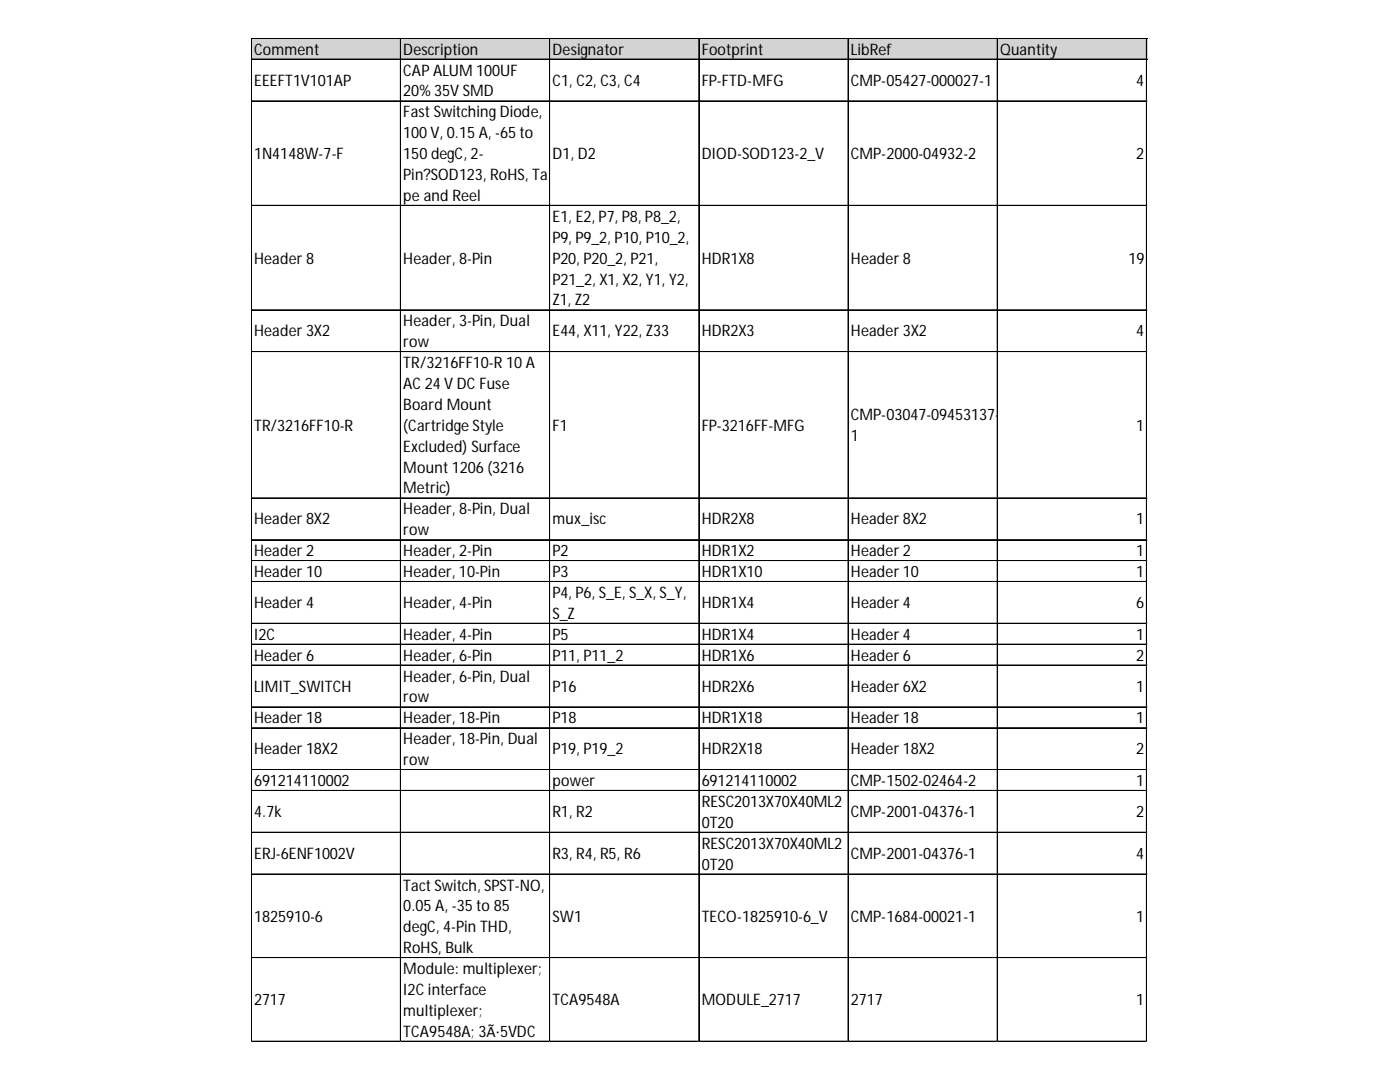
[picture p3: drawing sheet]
<svg xmlns="http://www.w3.org/2000/svg" width="279mm" height="216mm" viewBox="0 0 279 216" stroke-linecap="round" stroke-linejoin="round" font-family="sans-serif">
<defs><g id="words">
<g font-size="3.2">
<text x="50.7" y="10.9">Comment</text>
<text x="80.5" y="10.9">Description</text>
<text x="110.3" y="10.9">Designator</text>
<text x="140" y="10.9">Footprint</text>
<text x="169.8" y="10.9">LibRef</text>
<text x="199.6" y="10.9">Quantity</text>
<text x="50.7" y="17.1">EEEFT1V101AP</text>
<text x="80.5" y="15.1">CAP ALUM 100UF</text>
<text x="110.3" y="17.1">C1, C2, C3, C4</text>
<text x="140" y="17.1">FP-FTD-MFG</text>
<text x="169.8" y="17.1">CMP-05427-000027-1</text>
<text x="226.8" y="17.1">4</text>
<text x="80.5" y="19.2">20% 35V SMD</text>
<text x="80.5" y="23.4">Fast Switching Diode,</text>
<text x="80.5" y="27.6">100 V, 0.15 A, -65 to</text>
<text x="50.7" y="31.8">1N4148W-7-F</text>
<text x="80.5" y="31.8">150 degC, 2-</text>
<text x="80.5" y="35.9">Pin?SOD123, RoHS, Ta</text>
<text x="110.3" y="31.8">D1, D2</text>
<text x="140" y="31.8">DIOD-SOD123-2_V</text>
<text x="169.8" y="31.8">CMP-2000-04932-2</text>
<text x="226.8" y="31.8">2</text>
<text x="80.5" y="40.1">pe and Reel</text>
<text x="110.3" y="44.3">E1, E2, P7, P8, P8_2,</text>
<text x="50.7" y="52.6">Header 8</text>
<text x="80.5" y="52.6">Header, 8-Pin</text>
<text x="110.3" y="48.4">P9, P9_2, P10, P10_2,</text>
<text x="110.3" y="52.6">P20, P20_2, P21,</text>
<text x="140" y="52.6">HDR1X8</text>
<text x="169.8" y="52.6">Header 8</text>
<text x="225.2" y="52.6">19</text>
<text x="110.3" y="56.8">P21_2, X1, X2, Y1, Y2,</text>
<text x="80.5" y="65.1">Header, 3-Pin, Dual</text>
<text x="110.3" y="60.9">Z1, Z2</text>
<text x="50.7" y="67.1">Header 3X2</text>
<text x="80.5" y="69.3">row</text>
<text x="110.3" y="67.1">E44, X11, Y22, Z33</text>
<text x="140" y="67.1">HDR2X3</text>
<text x="169.8" y="67.1">Header 3X2</text>
<text x="226.8" y="67.1">4</text>
<text x="80.5" y="73.5">TR/3216FF10-R 10 A</text>
<text x="80.5" y="77.6">AC 24 V DC Fuse</text>
<text x="80.5" y="81.8">Board Mount</text>
<text x="169.8" y="83.8">CMP-03047-09453137-</text>
<text x="50.7" y="86">TR/3216FF10-R</text>
<text x="80.5" y="86">(Cartridge Style</text>
<text x="110.3" y="86">F1</text>
<text x="140" y="86">FP-3216FF-MFG</text>
<text x="169.8" y="88">1</text>
<text x="226.8" y="86">1</text>
<text x="80.5" y="90.1">Excluded) Surface</text>
<text x="80.5" y="94.3">Mount 1206 (3216</text>
<text x="80.5" y="98.5">Metric)</text>
<text x="50.7" y="104.7">Header 8X2</text>
<text x="80.5" y="102.6">Header, 8-Pin, Dual</text>
<text x="80.5" y="106.8">row</text>
<text x="110.3" y="104.7">mux_isc</text>
<text x="140" y="104.7">HDR2X8</text>
<text x="169.8" y="104.7">Header 8X2</text>
<text x="226.8" y="104.7">1</text>
<text x="50.7" y="111">Header 2</text>
<text x="80.5" y="111">Header, 2-Pin</text>
<text x="110.3" y="111">P2</text>
<text x="140" y="111">HDR1X2</text>
<text x="169.8" y="111">Header 2</text>
<text x="226.8" y="111">1</text>
<text x="50.7" y="115.1">Header 10</text>
<text x="80.5" y="115.1">Header, 10-Pin</text>
<text x="110.3" y="115.1">P3</text>
<text x="110.3" y="119.3">P4, P6, S_E, S_X, S_Y,</text>
<text x="140" y="115.1">HDR1X10</text>
<text x="169.8" y="115.1">Header 10</text>
<text x="226.8" y="115.1">1</text>
<text x="50.7" y="121.3">Header 4</text>
<text x="80.5" y="121.3">Header, 4-Pin</text>
<text x="110.3" y="123.5">S_Z</text>
<text x="140" y="121.3">HDR1X4</text>
<text x="169.8" y="121.3">Header 4</text>
<text x="226.8" y="121.3">6</text>
<text x="50.7" y="127.7">I2C</text>
<text x="50.7" y="131.8">Header 6</text>
<text x="80.5" y="127.7">Header, 4-Pin</text>
<text x="80.5" y="131.8">Header, 6-Pin</text>
<text x="110.3" y="127.7">P5</text>
<text x="110.3" y="131.8">P11, P11_2</text>
<text x="140" y="127.7">HDR1X4</text>
<text x="140" y="131.8">HDR1X6</text>
<text x="169.8" y="127.7">Header 4</text>
<text x="169.8" y="131.8">Header 6</text>
<text x="226.8" y="127.7">1</text>
<text x="226.8" y="131.8">2</text>
<text x="80.5" y="136">Header, 6-Pin, Dual</text>
<text x="50.7" y="138">LIMIT_SWITCH</text>
<text x="80.5" y="140.2">row</text>
<text x="110.3" y="138">P16</text>
<text x="140" y="138">HDR2X6</text>
<text x="169.8" y="138">Header 6X2</text>
<text x="226.8" y="138">1</text>
<text x="50.7" y="144.3">Header 18</text>
<text x="80.5" y="144.3">Header, 18-Pin</text>
<text x="80.5" y="148.5">Header, 18-Pin, Dual</text>
<text x="110.3" y="144.3">P18</text>
<text x="140" y="144.3">HDR1X18</text>
<text x="169.8" y="144.3">Header 18</text>
<text x="226.8" y="144.3">1</text>
<text x="50.7" y="150.5">Header 18X2</text>
<text x="80.5" y="152.7">row</text>
<text x="110.3" y="150.5">P19, P19_2</text>
<text x="140" y="150.5">HDR2X18</text>
<text x="169.8" y="150.5">Header 18X2</text>
<text x="226.8" y="150.5">2</text>
<text x="50.7" y="156.8">691214110002</text>
<text x="110.3" y="156.8">power</text>
<text x="140" y="156.8">691214110002</text>
<text x="140" y="161">RESC2013X70X40ML2</text>
<text x="169.8" y="156.8">CMP-1502-02464-2</text>
<text x="226.8" y="156.8">1</text>
<text x="50.7" y="163">4.7k</text>
<text x="110.3" y="163">R1, R2</text>
<text x="140" y="165.2">0T20</text>
<text x="169.8" y="163">CMP-2001-04376-1</text>
<text x="226.8" y="163">2</text>
<text x="50.7" y="171.4">ERJ-6ENF1002V</text>
<text x="110.3" y="171.4">R3, R4, R5, R6</text>
<text x="140" y="169.4">RESC2013X70X40ML2</text>
<text x="140" y="173.5">0T20</text>
<text x="169.8" y="171.4">CMP-2001-04376-1</text>
<text x="226.8" y="171.4">4</text>
<text x="80.5" y="177.7">Tact Switch, SPST-NO,</text>
<text x="50.7" y="183.9">1825910-6</text>
<text x="80.5" y="181.9">0.05 A, -35 to 85</text>
<text x="110.3" y="183.9">SW1</text>
<text x="140" y="183.9">TECO-1825910-6_V</text>
<text x="169.8" y="183.9">CMP-1684-00021-1</text>
<text x="226.8" y="183.9">1</text>
<text x="80.5" y="186">degC, 4-Pin THD,</text>
<text x="80.5" y="190.2">RoHS, Bulk</text>
<text x="80.5" y="194.4">Module: multiplexer;</text>
<text x="50.7" y="200.6">2717</text>
<text x="80.5" y="198.5">I2C interface</text>
<text x="80.5" y="202.7">multiplexer;</text>
<text x="110.3" y="200.6">TCA9548A</text>
<text x="140" y="200.6">MODULE_2717</text>
<text x="169.8" y="200.6">2717</text>
<text x="226.8" y="200.6">1</text>
<text x="80.5" y="206.9">TCA9548A; 3Ã·5VDC</text>
</g>
</g></defs>
<path d="M50.2 7.7h178.8v4.2h-178.8z" fill="#d3d3d3"/>
<g fill="none" stroke="#000" stroke-width=".2">
<path d="M50.1 7.6v200.3M50.2 7.6v200.3M50.3 7.6h178.6M50.3 7.7h178.6M50.3 11.8h178.6M50.3 11.9h178.6M79.9 7.8v200.1M80 7.8v200.1M109.7 7.8v200.1M109.8 7.8v200.1M139.5 7.8v200.1M169.2 7.8v200.1"/>
<path d="M169.3 7.8v200.1M199 7.8v200.1M199.1 7.8v200.1M228.8 7.8v200.1M228.9 7.8v200.1M50.3 20.1h178.6M50.3 20.2h178.6M50.3 41h178.6M50.3 61.8h178.6M50.3 61.9h178.6M50.3 70.2h178.6M50.3 99.3h178.6"/>
<path d="M50.3 99.4h178.6M50.3 107.7h178.6M50.3 107.8h178.6M50.3 111.9h178.6M50.3 116h178.6M50.3 116.1h178.6M50.3 124.4h178.6M50.3 128.5h178.6M50.3 128.6h178.6M50.3 132.7h178.6M50.3 132.8h178.6M50.3 141h178.6"/>
<path d="M50.3 141.1h178.6M50.3 145.2h178.6M50.3 145.3h178.6M50.3 153.5h178.6M50.3 153.6h178.6M50.3 157.7h178.6M50.3 157.8h178.6M50.3 166.1h178.6M50.3 174.4h178.6M50.3 174.5h178.6M50.3 191.1h178.6M50.3 207.7h178.6"/>
<path d="M50.3 207.8h178.6"/>
</g>
<path d="M50.1 207.9h.1" fill="none" stroke="#e0e0e0" stroke-width=".2"/>
<path d="M50.1 207.9h.2z" fill="#e0e0e0"/>
<path d="M79.9 207.9h.1" fill="none" stroke="#e0e0e0" stroke-width=".2"/>
<path d="M79.9 207.9h.1z" fill="#e0e0e0"/>
<path d="M109.7 207.9h.1" fill="none" stroke="#e0e0e0" stroke-width=".2"/>
<path d="M109.7 207.9h.1z" fill="#e0e0e0"/>
<path d="M139.5 207.9h.1" fill="none" stroke="#e0e0e0" stroke-width=".2"/>
<path d="M139.5 207.9h.1z" fill="#e0e0e0"/>
<path d="M169.2 207.9h.1" fill="none" stroke="#e0e0e0" stroke-width=".2"/>
<path d="M169.2 207.9h.2z" fill="#e0e0e0"/>
<path d="M199 207.9h.1" fill="none" stroke="#e0e0e0" stroke-width=".2"/>
<path d="M199 207.9h.2z" fill="#e0e0e0"/>
<path d="M228.8 207.9h.1" fill="none" stroke="#e0e0e0" stroke-width=".2"/>
<path d="M228.8 207.9h.1z" fill="#e0e0e0"/>
<path d="M228.9 20.1h.1" fill="none" stroke="#e0e0e0" stroke-width=".2"/>
<path d="M228.9 20.1l.1 .2z" fill="#e0e0e0"/>
<path d="M228.9 41h.1" fill="none" stroke="#e0e0e0" stroke-width=".2"/>
<path d="M228.9 41l.1 .1z" fill="#e0e0e0"/>
<path d="M228.9 61.8h.1" fill="none" stroke="#e0e0e0" stroke-width=".2"/>
<path d="M228.9 61.8l.1 .2z" fill="#e0e0e0"/>
<path d="M228.9 70.2h.1" fill="none" stroke="#e0e0e0" stroke-width=".2"/>
<path d="M228.9 70.2l.1 .1z" fill="#e0e0e0"/>
<path d="M228.9 99.3h.1" fill="none" stroke="#e0e0e0" stroke-width=".2"/>
<path d="M228.9 99.3l.1 .2z" fill="#e0e0e0"/>
<path d="M228.9 107.7h.1" fill="none" stroke="#e0e0e0" stroke-width=".2"/>
<path d="M228.9 107.7l.1 .1z" fill="#e0e0e0"/>
<path d="M228.9 111.9h.1" fill="none" stroke="#e0e0e0" stroke-width=".2"/>
<path d="M228.9 111.9l.1 .1z" fill="#e0e0e0"/>
<path d="M228.9 116h.1" fill="none" stroke="#e0e0e0" stroke-width=".2"/>
<path d="M228.9 116l.1 .2z" fill="#e0e0e0"/>
<path d="M228.9 124.4h.1" fill="none" stroke="#e0e0e0" stroke-width=".2"/>
<path d="M228.9 124.4l.1 .1z" fill="#e0e0e0"/>
<path d="M228.9 128.5h.1" fill="none" stroke="#e0e0e0" stroke-width=".2"/>
<path d="M228.9 128.5l.1 .2z" fill="#e0e0e0"/>
<path d="M228.9 132.7h.1" fill="none" stroke="#e0e0e0" stroke-width=".2"/>
<path d="M228.9 132.7l.1 .1z" fill="#e0e0e0"/>
<path d="M228.9 141h.1" fill="none" stroke="#e0e0e0" stroke-width=".2"/>
<path d="M228.9 141l.1 .2z" fill="#e0e0e0"/>
<path d="M228.9 145.2h.1" fill="none" stroke="#e0e0e0" stroke-width=".2"/>
<path d="M228.9 145.2l.1 .2z" fill="#e0e0e0"/>
<path d="M228.9 153.5h.1" fill="none" stroke="#e0e0e0" stroke-width=".2"/>
<path d="M228.9 153.5l.1 .2z" fill="#e0e0e0"/>
<path d="M228.9 157.7h.1" fill="none" stroke="#e0e0e0" stroke-width=".2"/>
<path d="M228.9 157.7l.1 .2z" fill="#e0e0e0"/>
<path d="M228.9 166.1h.1" fill="none" stroke="#e0e0e0" stroke-width=".2"/>
<path d="M228.9 166.1l.1 .1z" fill="#e0e0e0"/>
<path d="M228.9 174.4h.1" fill="none" stroke="#e0e0e0" stroke-width=".2"/>
<path d="M228.9 174.4l.1 .1z" fill="#e0e0e0"/>
<path d="M228.9 191.1h.1" fill="none" stroke="#e0e0e0" stroke-width=".2"/>
<path d="M228.9 191.1l.1 .1z" fill="#e0e0e0"/>
<path d="M228.9 207.7h.1" fill="none" stroke="#e0e0e0" stroke-width=".2"/>
<path d="M228.9 207.7l.1 .2z" fill="#e0e0e0"/>
<use href="#words"/>
</svg>
